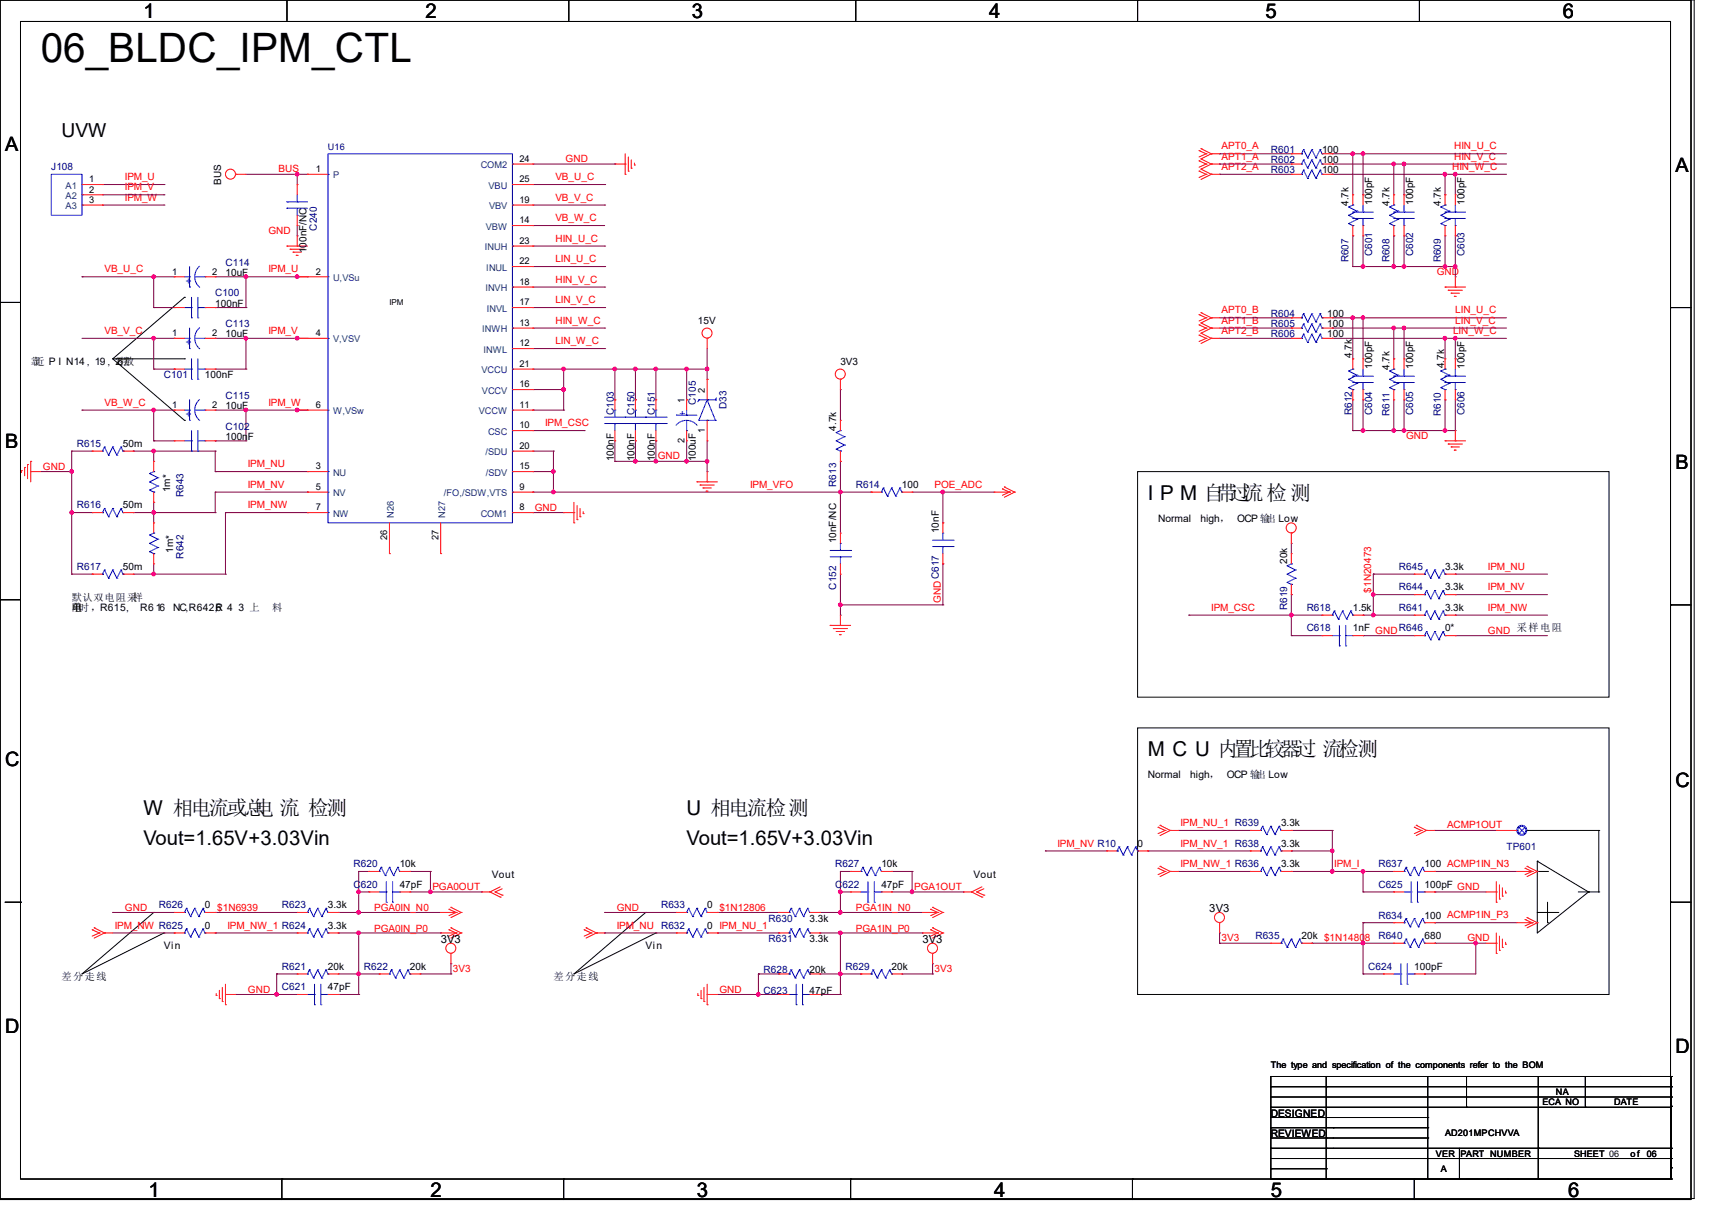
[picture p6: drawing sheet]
<svg xmlns="http://www.w3.org/2000/svg" width="297mm" height="210mm" viewBox="0 0 297 210" stroke-linecap="round" stroke-linejoin="round" font-family="sans-serif">
<defs><g id="words">
<text font-size="7" x="7.1" y="10.8">06_BLDC_IPM_CTL</text>
<g font-size="3.6">
<text x="199.1" y="86.7">I P M 自带过流检测</text>
<text x="199.1" y="131.2">M C U 内置比较器过 流检测</text>
<text x="24.9" y="141.3">W 相电流或总</text>
<text x="44.1" y="141.3">电 流 检测</text>
<text x="119.1" y="141.3">U 相电流检测</text>
</g>
<g font-size="3.5">
<text x="24.9" y="3.1">1</text>
<text x="73.8" y="3.1">2</text>
<text x="120" y="3.1">3</text>
<text x="171.6" y="3.1">4</text>
<text x="219.6" y="3.1">5</text>
<text x="271.2" y="3.1">6</text>
<text x="24.9" y="146.6">Vout=1.65V+3.03Vin</text>
<text x="119.1" y="146.6">Vout=1.65V+3.03Vin</text>
<text x="25.8" y="207.6">1</text>
<text x="74.7" y="207.6">2</text>
<text x="120.9" y="207.6">3</text>
<text x="172.5" y="207.6">4</text>
<text x="220.5" y="207.6">5</text>
<text x="272" y="207.6">6</text>
</g>
<g font-size="3.4">
<text x=".9" y="26.2">A</text>
<text x="290.7" y="29.8">A</text>
<text x=".9" y="77.8">B</text>
<text x="290.7" y="81.3">B</text>
<text x=".9" y="132.9">C</text>
<text x="290.7" y="136.4">C</text>
<text x=".9" y="179.1">D</text>
<text x="290.7" y="182.7">D</text>
</g>
<text font-size="3.3" x="10.7" y="23.8">UVW</text>
<g font-size="1.9">
<text x="209.8" y="158.2">3V3</text>
<text x="76.5" y="163.6">3V3</text>
<text x="160" y="163.6">3V3</text>
</g>
<g font-size="1.8" fill="#00f">
<text x="33.3" y="49.2" transform="rotate(-90 33.3 49.2)">+</text>
<text x="33.3" y="59.9" transform="rotate(-90 33.3 59.9)">+</text>
<text x="33.3" y="72.3" transform="rotate(-90 33.3 72.3)">+</text>
<text x="117.9" y="72.4">+</text>
</g>
<g font-size="1.8">
<text x="5.3" y="63.3">靠</text>
<text x="6" y="63.3">近 P I N14 , 19 , 26摆</text>
<text x="21.6" y="63.3">放</text>
<text x="200.9" y="90.5">Normal</text>
<text x="208.3" y="90.5">high， OCP 输出 Low</text>
<text x="12.4" y="104.2">默认双电阻采</text>
<text x="12.4" y="106">单</text>
<text x="12.4" y="106">电</text>
<text x="12.4" y="106">阻时，R615,</text>
<text x="23" y="104.2">样</text>
<text x="24.3" y="106">R6 16</text>
<text x="30.1" y="106">NC,R642,R</text>
<text x="37.5" y="106">6 4 3 上</text>
<text x="47.2" y="106">料</text>
<text x="199.1" y="135">Normal</text>
<text x="206.5" y="135">high， OCP 输出 Low</text>
<text x="85.3" y="152.2">Vout</text>
<text x="168.9" y="152.2">Vout</text>
<text x="28.4" y="164.6">Vin</text>
<text x="112" y="164.6">Vin</text>
<text x="10.7" y="170">差分走线</text>
<text x="96" y="170">差分走线</text>
<text x="220.5" y="193.6">DESIGNED</text>
<text x="220.5" y="197.2">REVIEWED</text>
</g>
<g font-size="1.7" fill="#000080">
<text x="8.9" y="29.5">J108</text>
<text x="220.5" y="28.3">R602</text>
<text x="220.5" y="26.5">R601</text>
<text x="220.5" y="30.1">R603</text>
<text x="54.9" y="40" transform="rotate(-90 54.9 40)">C240</text>
<text x="39.1" y="46.1">C114</text>
<text x="234" y="45.5" transform="rotate(-90 234 45.5)">R607</text>
<text x="238.1" y="44.5" transform="rotate(-90 238.1 44.5)">C601</text>
<text x="241.1" y="45.5" transform="rotate(-90 241.1 45.5)">R608</text>
<text x="245.2" y="44.5" transform="rotate(-90 245.2 44.5)">C602</text>
<text x="250" y="45.5" transform="rotate(-90 250 45.5)">R609</text>
<text x="254.1" y="44.5" transform="rotate(-90 254.1 44.5)">C603</text>
<text x="37.3" y="51.4">C100</text>
<text x="39.1" y="56.7">C113</text>
<text x="220.5" y="54.9">R604</text>
<text x="220.5" y="58.5">R606</text>
<text x="220.5" y="56.7">R605</text>
<text x="28.4" y="65.6">C101</text>
<text x="39.1" y="69.2">C115</text>
<text x="120.7" y="70.2" transform="rotate(-90 120.7 70.2)">C105</text>
<text x="126.1" y="71" transform="rotate(-90 126.1 71)">D33</text>
<text x="13.3" y="77.5">R615</text>
<text x="39.1" y="74.5">C102</text>
<text x="106.5" y="72" transform="rotate(-90 106.5 72)">C103</text>
<text x="110.1" y="72" transform="rotate(-90 110.1 72)">C150</text>
<text x="113.6" y="72" transform="rotate(-90 113.6 72)">C151</text>
<text x="234.5" y="72" transform="rotate(-90 234.5 72)">R612</text>
<text x="238.1" y="72" transform="rotate(-90 238.1 72)">C604</text>
<text x="241.1" y="72.2" transform="rotate(-90 241.1 72.2)">R611</text>
<text x="245.2" y="72" transform="rotate(-90 245.2 72)">C605</text>
<text x="250" y="72.2" transform="rotate(-90 250 72.2)">R610</text>
<text x="254.1" y="72" transform="rotate(-90 254.1 72)">C606</text>
<text x="13.3" y="88.2">R616</text>
<text x="31.8" y="86.2" transform="rotate(-90 31.8 86.2)">R643</text>
<text x="145.1" y="84.5" transform="rotate(-90 145.1 84.5)">R613</text>
<text x="148.5" y="84.6">R614</text>
<text x="13.3" y="98.8">R617</text>
<text x="31.8" y="96.9" transform="rotate(-90 31.8 96.9)">R642</text>
<text x="242.7" y="98.8">R645</text>
<text x="145.1" y="102.2" transform="rotate(-90 145.1 102.2)">C152</text>
<text x="223.3" y="105.8" transform="rotate(-90 223.3 105.8)">R619</text>
<text x="226.7" y="106">R618</text>
<text x="242.7" y="102.4">R644</text>
<text x="242.7" y="106">R641</text>
<text x="226.7" y="109.5">C618</text>
<text x="261.4" y="147.4">TP601</text>
<text x="61.3" y="150.4">R620</text>
<text x="61.3" y="154">C620</text>
<text x="144.9" y="150.4">R627</text>
<text x="144.9" y="154">C622</text>
<text x="239.1" y="150.4">R637</text>
<text x="239.1" y="154">C625</text>
<text x="27.6" y="157.5">R626</text>
<text x="48.9" y="157.5">R623</text>
<text x="114.7" y="157.5">R633</text>
<text x="133.3" y="159.9">R630</text>
<text x="239.1" y="159.3">R634</text>
<text x="133.3" y="163.4">R631</text>
<text x="217.8" y="162.9">R635</text>
<text x="239.1" y="162.9">R640</text>
<text x="48.9" y="171.7">C621</text>
<text x="48.9" y="168.2">R621</text>
<text x="63.1" y="168.2">R622</text>
<text x="132.5" y="172.3">C623</text>
<text x="132.5" y="168.7">R628</text>
<text x="146.7" y="168.2">R629</text>
<text x="237.4" y="168.2">C624</text>
</g>
<g font-size="1.7" fill="#f00">
<text x="48.3" y="29.9">BUS</text>
<text x="98.1" y="28.1">GND</text>
<text x="211.9" y="25.9">APT0_A</text>
<text x="211.9" y="29.5">APT2_A</text>
<text x="211.9" y="27.7">APT1_A</text>
<text x="251.9" y="29.5">HIN_W_C</text>
<text x="252.3" y="27.7">HIN_V_C</text>
<text x="252.3" y="25.9">HIN_U_C</text>
<text x="21.7" y="34.8">IPM_W</text>
<text x="21.7" y="31.2">IPM_U</text>
<text x="21.7" y="33">IPM_V</text>
<text x="96.4" y="34.8">VB_V_C</text>
<text x="96.4" y="31.2">VB_U_C</text>
<text x="46.6" y="40.6">GND</text>
<text x="96.4" y="38.4">VB_W_C</text>
<text x="96.4" y="41.9">HIN_U_C</text>
<text x="18.1" y="47.2">VB_U_C</text>
<text x="46.6" y="47.2">IPM_U</text>
<text x="96.4" y="45.5">LIN_U_C</text>
<text x="249.3" y="47.7">GND</text>
<text x="96.4" y="49">HIN_V_C</text>
<text x="96.4" y="52.6">LIN_V_C</text>
<text x="18.1" y="57.9">VB_V_C</text>
<text x="46.6" y="57.9">IPM_V</text>
<text x="96.4" y="56.1">HIN_W_C</text>
<text x="96.4" y="59.7">LIN_W_C</text>
<text x="211.9" y="57.9">APT2_B</text>
<text x="211.9" y="56.1">APT1_B</text>
<text x="211.9" y="54.4">APT0_B</text>
<text x="252.1" y="57.9">LIN_W_C</text>
<text x="252.5" y="54.4">LIN_U_C</text>
<text x="252.5" y="56.1">LIN_V_C</text>
<text x="18.1" y="70.4">VB_W_C</text>
<text x="46.6" y="70.4">IPM_W</text>
<text x="94.6" y="73.9">IPM_CSC</text>
<text x="243.9" y="76.1">GND</text>
<text x="7.5" y="81.4">GND</text>
<text x="43" y="81">IPM_NU</text>
<text x="114.1" y="79.7">GND</text>
<text x="43" y="84.6">IPM_NV</text>
<text x="43" y="88.1">IPM_NW</text>
<text x="92.8" y="88.6">GND</text>
<text x="130.1" y="84.6">IPM_VFO</text>
<text x="162.1" y="84.6">POE_ADC</text>
<text x="258.1" y="98.8">IPM_NU</text>
<text x="163.2" y="104.6" transform="rotate(-90 163.2 104.6)">GNDC617</text>
<text x="210.1" y="105.9">IPM_CSC</text>
<text x="237.9" y="102.8" transform="rotate(-90 237.9 102.8)">$1N20473</text>
<text x="258.1" y="102.4">IPM_NV</text>
<text x="258.1" y="105.9">IPM_NW</text>
<text x="258.1" y="109.9">GND 采样电阻</text>
<text x="204.8" y="143.3">IPM_NU_1 R639</text>
<text x="251" y="143.7">ACMP1OUT</text>
<text x="183.5" y="146.8">IPM_NV R10</text>
<text x="204.8" y="146.8">IPM_NV_1 R638</text>
<text x="75" y="154.3">PGA0OUT</text>
<text x="158.6" y="154.3">PGA1OUT</text>
<text x="204.8" y="150.4">IPM_NW_1 R636</text>
<text x="231.5" y="150.4">IPM_I</text>
<text x="19.9" y="161">IPM_NW R625</text>
<text x="21.7" y="157.9">GND</text>
<text x="39.5" y="161">IPM_NW_1 R624</text>
<text x="64.9" y="161.6">PGA0IN_P0</text>
<text x="64.9" y="158">PGA0IN_N0</text>
<text x="107" y="157.9">GND</text>
<text x="107" y="161">IPM_NU R632</text>
<text x="148.5" y="161.6">PGA1IN_P0</text>
<text x="148.5" y="158">PGA1IN_N0</text>
<text x="211.9" y="163.2">3V3</text>
<text x="254.6" y="163.2">GND</text>
<text x="43" y="172.1">GND</text>
<text x="78.6" y="168.6">3V3</text>
<text x="124.8" y="172.1">GND</text>
<text x="162.1" y="168.6">3V3</text>
</g>
<g font-size="1.7">
<text x="229.4" y="28.3">100</text>
<text x="229.4" y="26.5">100</text>
<text x="38.4" y="32" transform="rotate(-90 38.4 32)">BUS</text>
<text x="229.4" y="30.1">100</text>
<text x="234" y="35.7" transform="rotate(-90 234 35.7)">4.7k</text>
<text x="238.1" y="35.6" transform="rotate(-90 238.1 35.6)">100pF</text>
<text x="241.1" y="35.7" transform="rotate(-90 241.1 35.7)">4.7k</text>
<text x="245.2" y="35.6" transform="rotate(-90 245.2 35.6)">100pF</text>
<text x="250" y="35.7" transform="rotate(-90 250 35.7)">4.7k</text>
<text x="254.1" y="35.6" transform="rotate(-90 254.1 35.6)">100pF</text>
<text x="39.1" y="47.8">10uF</text>
<text x="53.2" y="43.9" transform="rotate(-90 53.2 43.9)">100nF/NC</text>
<text x="37.3" y="53.2">100nF</text>
<text x="39.1" y="58.5">10uF</text>
<text x="121.1" y="56.2">15V</text>
<text x="230.3" y="54.9">100</text>
<text x="230.3" y="58.5">100</text>
<text x="230.3" y="56.7">100</text>
<text x="35.6" y="65.6">100nF</text>
<text x="145.8" y="63.3">3V3</text>
<text x="234.5" y="62.1" transform="rotate(-90 234.5 62.1)">4.7k</text>
<text x="238.1" y="64" transform="rotate(-90 238.1 64)">100pF</text>
<text x="241.1" y="64.2" transform="rotate(-90 241.1 64.2)">4.7k</text>
<text x="245.2" y="64" transform="rotate(-90 245.2 64)">100pF</text>
<text x="250.5" y="63.8" transform="rotate(-90 250.5 63.8)">4.7k</text>
<text x="254.1" y="64" transform="rotate(-90 254.1 64)">100pF</text>
<text x="39.1" y="71">10uF</text>
<text x="21.3" y="77.5">50m</text>
<text x="39.1" y="76.3">100nF</text>
<text x="145.1" y="74.7" transform="rotate(-90 145.1 74.7)">4.7k</text>
<text x="106.5" y="80" transform="rotate(-90 106.5 80)">100nF</text>
<text x="110.1" y="80" transform="rotate(-90 110.1 80)">100nF</text>
<text x="113.6" y="80" transform="rotate(-90 113.6 80)">100nF</text>
<text x="120.7" y="80" transform="rotate(-90 120.7 80)">100uF</text>
<text x="21.3" y="88.2">50m</text>
<text x="29.5" y="85.3" transform="rotate(-90 29.5 85.3)">1m*</text>
<text x="156.5" y="84.6">100</text>
<text x="30.1" y="95.8" transform="rotate(-90 30.1 95.8)">1m*</text>
<text x="145.1" y="94.2" transform="rotate(-90 145.1 94.2)">10nF/NC</text>
<text x="162.9" y="92.5" transform="rotate(-90 162.9 92.5)">10nF</text>
<text x="21.3" y="98.8">50m</text>
<text x="223.3" y="97.8" transform="rotate(-90 223.3 97.8)">20k</text>
<text x="250.7" y="98.8">3.3k</text>
<text x="234.7" y="106">1.5k</text>
<text x="250.7" y="102.4">3.3k</text>
<text x="250.7" y="106">3.3k</text>
<text x="234.7" y="109.5">1nF GNDR646</text>
<text x="250.7" y="109.5">0*</text>
<text x="222.2" y="143.3">3.3k</text>
<text x="197.4" y="146.9">0</text>
<text x="222.2" y="146.9">3.3k</text>
<text x="69.3" y="150.4">10k</text>
<text x="69.3" y="154">47pF</text>
<text x="152.9" y="150.4">10k</text>
<text x="152.9" y="154">47pF</text>
<text x="222.2" y="150.4">3.3k</text>
<text x="247.1" y="150.4">100 ACMP1IN_N3</text>
<text x="247.1" y="154">100pF GND</text>
<text x="35.6" y="157.5">0 $1N6939</text>
<text x="35.6" y="161.1">0</text>
<text x="56.9" y="157.5">3.3k</text>
<text x="56.9" y="161.1">3.3k</text>
<text x="122.7" y="157.5">0 $1N12806</text>
<text x="122.7" y="161.1">0 IPM_NU_1</text>
<text x="140.5" y="159.9">3.3k</text>
<text x="247.1" y="159.3">100 ACMP1IN_P3</text>
<text x="140.5" y="163.4">3.3k</text>
<text x="225.8" y="162.9">20k $1N14808</text>
<text x="247.1" y="162.9">680</text>
<text x="56.9" y="171.7">47pF</text>
<text x="56.9" y="168.2">20k</text>
<text x="71.1" y="168.2">20k</text>
<text x="140.5" y="172.3">47pF</text>
<text x="140.5" y="168.7">20k</text>
<text x="154.7" y="168.2">20k</text>
<text x="245.4" y="168.2">100pF</text>
</g>
<g font-size="1.6">
<text x="54.8" y="29.8">1</text>
<text x="90.1" y="28.1">24</text>
<text x="15.5" y="31.6">1</text>
<text x="15.5" y="33.4">2</text>
<text x="15.5" y="35.2">3</text>
<text x="90.1" y="35.2">19</text>
<text x="90.1" y="31.6">25</text>
<text x="90.1" y="38.7">14</text>
<text x="29.9" y="47.6">1</text>
<text x="36.8" y="47.6">2</text>
<text x="54.8" y="47.6">2</text>
<text x="90.1" y="45.8">22</text>
<text x="90.1" y="42.3">23</text>
<text x="90.1" y="53">17</text>
<text x="90.1" y="49.4">18</text>
<text x="29.9" y="58.3">1</text>
<text x="36.8" y="58.3">2</text>
<text x="54.8" y="58.3">4</text>
<text x="90.1" y="56.5">13</text>
<text x="90.1" y="60.1">12</text>
<text x="90.1" y="63.6">21</text>
<text x="29.9" y="70.7">1</text>
<text x="36.8" y="70.7">2</text>
<text x="54.8" y="70.7">6</text>
<text x="90.1" y="70.7">11</text>
<text x="90.1" y="67.2">16</text>
<text x="118.7" y="69.9" transform="rotate(-90 118.7 69.9)">1</text>
<text x="122.3" y="68.1" transform="rotate(-90 122.3 68.1)">2</text>
<text x="90.1" y="74.3">10</text>
<text x="90.1" y="77.9">20</text>
<text x="118.7" y="76.8" transform="rotate(-90 118.7 76.8)">2</text>
<text x="122.3" y="75" transform="rotate(-90 122.3 75)">1</text>
<text x="54.8" y="81.4">3</text>
<text x="90.1" y="81.4">15</text>
<text x="54.8" y="85">5</text>
<text x="54.8" y="88.5">7</text>
<text x="90.1" y="88.5">8</text>
<text x="90.1" y="85">9</text>
<text x="67.2" y="93.7" transform="rotate(-90 67.2 93.7)">26</text>
<text x="76.1" y="93.7" transform="rotate(-90 76.1 93.7)">27</text>
<text x="220.5" y="185.3">The type and specification of the components refer to the BOM</text>
<text x="267.6" y="191.7">ECA NO</text>
<text x="269.9" y="189.9">NA</text>
<text x="280" y="191.7">DATE</text>
<text x="250.7" y="197">AD201MPCHVVA</text>
<text x="249.1" y="200.6">VER</text>
<text x="250" y="203.2">A</text>
<text x="253.4" y="200.6">PART_NUMBER</text>
<text x="273.1" y="200.6">SHEET 06</text>
<text x="273.1" y="200.6">SHEET</text>
<text x="282.9" y="200.6">o f</text>
<text x="285.7" y="200.6">06</text>
</g>
<text font-size="1.6" fill="#000080" x="56.9" y="26">U16</text>
<g font-size="1.6" fill="#004080">
<text x="83.4" y="29.2">COM2</text>
<text x="11.4" y="32.7">A1</text>
<text x="11.4" y="34.5">A2</text>
<text x="57.8" y="30.9">P</text>
<text x="84.8" y="32.7">VBU</text>
<text x="11.4" y="36.3">A3</text>
<text x="84.3" y="39.8">VBW</text>
<text x="84.8" y="36.3">VBV</text>
<text x="84.1" y="43.4">INUH</text>
<text x="84.4" y="46.9">INUL</text>
<text x="57.8" y="48.7">U,VSu</text>
<text x="84.2" y="50.5">INVH</text>
<text x="57.8" y="59.4">V,VSV</text>
<text x="83.7" y="57.6">INWH</text>
<text x="84.5" y="54.1">INVL</text>
<text x="83.5" y="64.7">VCCU</text>
<text x="83.9" y="61.2">INWL</text>
<text x="57.8" y="71.8">W,VSw</text>
<text x="83.1" y="71.8">VCCW</text>
<text x="83.6" y="68.3">VCCV</text>
<text x="84.7" y="75.4">CSC</text>
<text x="57.8" y="82.5">NU</text>
<text x="84.2" y="79">/SDU</text>
<text x="84.3" y="82.5">/SDV</text>
<text x="57.8" y="86.1">NV</text>
<text x="57.8" y="89.6">NW</text>
<text x="68.3" y="89.8" transform="rotate(-90 68.3 89.8)">N26</text>
<text x="77" y="86.1">/FO,/SDW,VTS</text>
<text x="77.2" y="89.8" transform="rotate(-90 77.2 89.8)">N27</text>
<text x="83.4" y="89.6">COM1</text>
</g>
<text font-size="1.4" x="67.6" y="52.9">IPM</text>
</g></defs>
<g fill="none" stroke="#000" stroke-width=".17">
<path d="M0 0h293.4v208h-293.4zM0 0h293.9v207.9h-293.9zM3.6 3.7h286.2v200.8h-286.2zM49.8 0h.1M49.8 0v3.6M98.7 0h.1M98.7 0v3.6M148.5 0h.1M148.5 0v3.6M197.4 0h.1M197.4 0v3.6M246.3 0h.1"/>
<path d="M246.3 0v3.6M0 52.5h.1M0 52.5h3.6M32 51.6h.1M32 51.6l-12.4 10.6M289.8 53.3h.1M289.8 53.3h3.6M19.6 62.2h12.4M19.6 62.2l12.4 10.7M32 62.2h.1M32 72.9h.1M197.4 81.8h81.7v39.1h-81.7z"/>
<path d="M0 104h.1M0 104h3.6M289.8 104.9h.1M289.8 104.9h3.6M197.4 126.2h81.7v46.3h-81.7zM.9 156.5h2.7M3.6 156.5h.1M26.7 158.2h.1M26.7 158.2l-12.5 10.7 14.2-7.1M112 158.2h.1M112 158.2l-12.4 10.7 14.2-7.1M264.9 144h.1"/>
<path d="M264.9 144h12.5M266.7 149.4h.1M266.7 158.2h.1M266.7 149.4v12.4l8.9-7.1M266.7 149.4l8.9 5.3M266.7 151.1h1.8M266.7 158.2h3.6M268.5 151.1h.1M268.5 156.5v3.5M270.3 158.2h.1M273.8 154.7h3.6M275.6 154.7h.1"/>
<path d="M277.4 154.7h.1M277.4 144h.1M277.4 144v10.7M289.8 156.5h.1M289.8 156.5h3.6M28.4 161.8h.1M113.8 161.8h.1M268.5 160h.1M220.5 188.5h69.5v3.5h-69.5zM220.5 193.8h.1M220.5 195.6h.1M220.5 197.4h.1"/>
<path d="M220.5 199.1h.1M220.5 186.7h.1M220.5 190.2h69.5M220.5 186.7v1.8M220.5 192v12.5M220.5 195.6h27.2M220.5 197.4h27.2M220.5 199.1h69.5M220.5 193.8h27.2M220.6 186.7h69.4M230.1 188.5h.1M230.1 197.4h.1"/>
<path d="M230.1 199.1h.1M230.1 186.7h.1M230.1 186.7v17.8M231.3 195.6h.1M247.7 195.6h.1M247.7 197.4h.1M247.7 193.8h.1M247.7 186.7v17.8M253.2 199.1v5.4M254.4 192h.1M254.4 186.7v5.3M266.9 199.1h.1"/>
<path d="M266.9 186.7v17.8M275 192h.1M275 186.7v5.3M284.6 186.7h.1M290 190.2h.1M290 188.5h.1M290 191.9h.1M290 199.1h.1M290 186.7h.1M290 186.7v1.8M290 191.9v12.6M48.9 204.5h.1"/>
<path d="M48.9 204.5v3.5M97.8 204.5h.1M97.8 204.5v3.5M147.6 204.5h.1M147.6 204.5v3.5M196.5 204.5h.1M196.5 204.5v3.5M220.5 200.9h.1M220.5 202.7h.1M220.5 204.5h.1M220.5 200.9h69.5M220.5 202.7h9.6"/>
<path d="M220.6 204.5h69.4M230.1 200.9h.1M230.1 202.7h.1M230.1 204.5h.1M245.4 204.5h.1M245.4 204.5v3.5M247.7 204.5h.1M253.2 204.5h.1M254.4 204.5h.1M256.2 204.5h.1M261.5 204.5h.1M266.9 204.5h.1"/>
<path d="M290 200.9h.1M290 204.5h.1M290 202.5h.1"/>
</g>
<g fill="none" stroke="#800040" stroke-width=".17">
<path d="M17.8 35.6h10.6M17.8 32h10.6M17.8 33.8h10.6M28.4 35.6h.1M28.4 32h.1M28.4 33.8h.1M42.7 30.2h10.6M51.6 30.2h.1M51.6 30.2v1.8M51.6 39.1v1.8M53.3 30.2h.1M92.5 39.1h.1"/>
<path d="M92.5 28.4h14.2M92.5 39.1h12.4M92.5 35.6h12.4M92.5 32h12.4M104.9 35.6h.1M104.9 32h.1M106.7 28.4h.1M211.6 26.7h.1M211.6 30.2h.1M211.6 28.4h.1M211.6 28.4h12.4M211.6 30.2h12.4"/>
<path d="M211.6 26.7h12.4M231.1 28.4h.1M231.1 30.2h.1M231.1 28.4h30.3M231.1 30.2h30.3M231.1 26.7h30.3M234.7 26.7h.1M234.7 26.7v7.1M236.5 26.7h.1M236.5 33.8h.1M236.5 26.7v7.1M241.8 28.4h.1"/>
<path d="M241.8 28.4v5.4M243.6 28.4h.1M243.6 33.8h.1M243.6 28.4v5.4M250.7 30.2h.1M250.7 33.8h.1M250.7 30.2v3.6M252.5 30.2h.1M252.5 30.2v3.6M14.2 48h.1M14.2 58.7h16M14.2 48h16"/>
<path d="M26.7 58.7h.1M26.7 53.3h.1M26.7 48h.1M26.7 48v5.3M26.7 58.7v5.3M26.7 53.3h3.5M30.2 58.7h.1M37.3 53.3h.1M37.3 58.7h.1M37.3 58.7h16M37.3 53.3h5.4M37.3 48h16"/>
<path d="M42.7 48h.1M42.7 53.3h.1M42.7 58.7h.1M42.7 48v5.3M42.7 58.7v5.3M51.6 48h.1M51.6 58.7h.1M51.6 40.9h.1M53.3 48h.1M53.3 58.7h.1M92.5 49.8h12.4M92.5 56.9h12.4"/>
<path d="M92.5 53.3h12.4M92.5 42.7h12.4M92.5 46.2h12.4M104.9 49.8h.1M104.9 56.9h.1M104.9 42.7h.1M104.9 46.2h.1M104.9 53.3h.1M211.6 56.9h12.4M211.6 58.7h12.4M211.6 55.1h12.4M224 58.7h.1"/>
<path d="M224 56.9h.1M224 55.1h.1M231.1 58.7h.1M231.1 56.9h.1M231.1 56.9h30.3M231.1 58.7h30.3M231.1 55.1h30.3M234.7 55.1h.1M234.7 46.2h.1M234.7 40.9h.1M234.7 40.9v5.3M234.7 55.1v7.1"/>
<path d="M234.7 46.2h17.8M236.5 55.1h.1M236.5 46.2h.1M236.5 40.9v5.3M236.5 55.1v7.1M241.8 56.9h.1M241.8 46.2h.1M241.8 40.9h.1M241.8 40.9v5.3M241.8 56.9v5.3M243.6 56.9h.1M243.6 46.2h.1"/>
<path d="M243.6 40.9h.1M243.6 40.9v5.3M243.6 56.9v5.3M250.7 58.7h.1M250.7 46.2h.1M250.7 40.9v5.3M250.7 58.7v3.5M252.5 58.7h.1M252.5 46.2h.1M252.5 40.9h.1M252.5 48h.1M252.5 40.9v7.1"/>
<path d="M252.5 58.7v3.5M12.4 78.2h.1M12.4 78.2h3.6M12.4 78.2v21.4M14.2 71.1h.1M14.2 71.1h16M23.1 78.2h.1M23.1 78.2h14.2M26.7 76.5h.1M26.7 71.1h.1M26.7 64h.1M26.7 78.2h.1"/>
<path d="M26.7 76.5h3.5M26.7 71.1v5.4M26.7 78.2v1.8M26.7 64h3.5M30.2 64h.1M37.3 76.5h.1M37.3 78.2h.1M37.3 76.5h5.4M37.3 71.1h16M37.3 64h5.4M37.3 78.2v3.6M42.7 71.1h.1"/>
<path d="M42.7 76.5h.1M42.7 64h.1M42.7 71.1v5.4M51.6 71.1h.1M53.3 71.1h.1M92.5 71.1h.1M92.5 71.1h5.3M92.5 64h30.2M92.5 74.7h8.8M92.5 60.5h12.4M92.5 67.6h5.3M92.5 78.2h3.5"/>
<path d="M96 78.2h.1M96 78.2v7.1M97.8 64h.1M97.8 67.6h.1M97.8 71.1h.1M97.8 64v7.1M101.3 74.7h.1M104.9 60.5h.1M106.7 64h.1M106.7 69.3h.1M106.7 64v5.3M106.7 76.5v3.5"/>
<path d="M110.2 64h.1M110.2 69.3h.1M110.2 76.5h.1M110.2 64v5.3M110.2 76.5v3.5M113.8 64h.1M113.8 76.5h.1M113.8 64v5.3M113.8 76.5v3.5M119.1 64h.1M119.1 69.3h.1M119.1 64v5.3"/>
<path d="M119.1 76.5v3.5M122.7 64h.1M122.7 65.8h.1M122.7 60.5v5.3M122.7 76.5v5.3M145.8 67.6h.1M145.8 67.6v5.3M234.7 62.2h.1M234.7 74.7h.1M234.7 74.7h17.8M234.7 69.3v5.4M236.5 74.7h.1"/>
<path d="M236.5 69.3h.1M236.5 69.3v5.4M241.8 62.2h.1M241.8 74.7h.1M241.8 69.3v5.4M243.6 74.7h.1M243.6 69.3v5.4M250.7 74.7h.1M250.7 69.3h.1M250.7 69.3v5.4M252.5 62.2h.1M252.5 74.7h.1"/>
<path d="M252.5 69.3v5.4M7.1 81.8h5.3M12.4 88.9h.1M12.4 99.6h.1M12.4 81.8h.1M12.4 88.9h3.6M12.4 99.6h3.6M16 99.6h.1M23.1 88.9h14.2M23.1 99.6h16M26.7 88.9h.1M26.7 87.1h.1"/>
<path d="M26.7 99.6h.1M26.7 87.1v3.6M26.7 97.8v1.8M37.3 88.9h.1M37.3 85.3h.1M37.3 81.8h.1M37.3 85.3h16M37.3 81.8h16M37.3 85.3v3.6M39.1 99.6h.1M39.1 88.9h.1M39.1 88.9h14.2"/>
<path d="M39.1 88.9v10.7M53.3 85.3h.1M53.3 88.9h.1M92.5 81.8h.1M92.5 85.3h.1M92.5 85.3h58.6M92.5 81.8h3.5M92.5 88.9h5.3M96 81.8h.1M96 85.3h.1M97.8 88.9h.1M106.7 80h.1"/>
<path d="M106.7 80h16M110.2 80h.1M113.8 80h.1M119.1 80h.1M122.7 80h.1M122.7 81.8h.1M145.8 85.3h.1M145.8 80h.1M145.8 80v12.5M145.8 99.6v7.1M151.1 85.3h.1M158.2 85.3h14.3"/>
<path d="M163.6 85.3h.1M163.6 90.7h.1M163.6 97.8h.1M163.6 85.3v5.4M163.6 97.8v7.1M172.5 85.3h.1M224 94.2h.1M224 94.2v1.8M238.3 99.6h.1M238.3 99.6h7.1M238.3 99.6v7.1M252.5 99.6h.1"/>
<path d="M252.5 99.6h16M145.8 104.9h.1M145.8 106.7h.1M145.8 104.9h17.8M163.6 104.9h.1M206.2 106.7h.1M206.2 106.7h23.2M224 106.7h.1M224 110.2h.1M224 103.1h.1M224 110.2h5.4M224 103.1v7.1"/>
<path d="M236.5 110.2h.1M236.5 106.7h.1M236.5 106.7h8.9M236.5 110.2h8.9M238.3 103.1h.1M238.3 106.7h.1M238.3 103.1h7.1M252.5 103.1h.1M252.5 110.2h.1M252.5 106.7h.1M252.5 106.7h16M252.5 110.2h16"/>
<path d="M252.5 103.1h16M19.6 158.2h.1M19.6 158.2h10.6M37.3 158.2h.1M37.3 158.2h14.3M58.7 158.2h.1M58.7 158.2h17.8M62.2 154.7h.1M62.2 151.1h.1M62.2 158.2h.1M62.2 154.7h1.8M62.2 151.1h1.8"/>
<path d="M62.2 151.1v7.1M64 151.1h.1M71.1 151.1h.1M71.1 154.7h12.5M71.1 151.1h3.6M74.7 154.7h.1M74.7 151.1h.1M74.7 151.1v3.6M83.6 154.7h.1M104.9 158.2h.1M104.9 158.2h12.4M124.5 158.2h.1"/>
<path d="M124.5 158.2h10.6M142.2 158.2h.1M142.2 158.2h17.8M145.8 151.1h.1M145.8 154.7h.1M145.8 158.2h.1M145.8 151.1v7.1M145.8 154.7h1.8M145.8 151.1h1.8M154.7 151.1h.1M154.7 154.7h12.4M154.7 151.1h3.5"/>
<path d="M158.2 154.7h.1M158.2 151.1h.1M158.2 151.1v3.6M167.1 154.7h.1M181.4 147.6h.1M181.4 147.6h10.6M199.1 147.6h.1M199.1 147.6h17.8M204.5 151.1h.1M204.5 144h.1M204.5 151.1h12.4M204.5 144h12.4"/>
<path d="M224 144h.1M224 151.1h.1M224 147.6h.1M224 151.1h17.8M224 144h7.1M224 147.6h7.1M231.1 151.1h.1M231.1 147.6h.1M231.1 144h.1M231.1 144v7.1M236.5 154.7h.1M236.5 151.1h.1"/>
<path d="M236.5 154.7h5.3M236.5 151.1v3.6M248.9 151.1h.1M248.9 144h.1M248.9 154.7h.1M248.9 154.7h8.9M248.9 151.1h14.2M248.9 144h10.7M19.6 161.8h10.6M30.2 161.8h.1M37.3 161.8h.1M37.3 161.8h14.3"/>
<path d="M40.9 172.5h.1M40.9 172.5h10.7M48 168.9h.1M48 172.5h.1M48 168.9h3.6M48 168.9v3.6M58.7 161.8h.1M58.7 168.9h7.1M58.7 172.5h3.5M58.7 161.8h17.8M62.2 168.9h.1M62.2 172.5h.1"/>
<path d="M62.2 161.8h.1M62.2 161.8v10.7M65.8 168.9h.1M72.9 168.9h5.3M76.5 161.8h.1M78.2 168.9h.1M78.2 167.1h.1M78.2 167.1v1.8M104.9 161.8h.1M104.9 161.8h12.4M124.5 172.5h.1M124.5 161.8h.1"/>
<path d="M124.5 172.5h10.6M124.5 161.8h10.6M131.6 168.9h.1M131.6 172.5h.1M131.6 168.9h3.5M131.6 168.9v3.6M142.2 161.8h.1M142.2 168.9h7.2M142.2 172.5h3.6M142.2 161.8h17.8M145.8 168.9h.1M145.8 172.5h.1"/>
<path d="M145.8 161.8h.1M145.8 161.8v10.7M149.4 168.9h.1M156.5 168.9h5.3M160 161.8h.1M161.8 168.9h.1M161.8 167.1h.1M161.8 167.1v1.8M211.6 161.8h.1M211.6 163.6h.1M211.6 161.8v1.8M211.6 163.6h8.9"/>
<path d="M227.6 163.6h.1M227.6 163.6h14.2M236.5 163.6h.1M236.5 160h.1M236.5 168.9h.1M236.5 168.9h3.5M236.5 160v8.9M236.5 160h5.3M247.1 168.9h.1M248.9 160h.1M248.9 163.6h.1M248.9 163.6h8.9"/>
<path d="M248.9 160h14.2M256 163.6h.1M256 163.6v5.3h-8.9"/>
</g>
<g fill="#f0f" stroke="#f0f" stroke-width=".17">
<circle cx="145.8" cy="168.9" r=".32"/>
<circle cx="145.8" cy="161.8" r=".32"/>
<circle cx="158.2" cy="154.7" r=".32"/>
<circle cx="243.6" cy="28.4" r=".32"/>
<circle cx="241.8" cy="28.4" r=".32"/>
<circle cx="252.5" cy="30.2" r=".32"/>
<circle cx="250.7" cy="30.2" r=".32"/>
<circle cx="145.8" cy="158.2" r=".32"/>
<circle cx="145.8" cy="154.7" r=".32"/>
<circle cx="26.6" cy="71.1" r=".32"/>
<circle cx="26.6" cy="58.7" r=".32"/>
<circle cx="224" cy="106.7" r=".32"/>
<circle cx="26.6" cy="48" r=".32"/>
<circle cx="234.7" cy="26.6" r=".32"/>
<circle cx="236.5" cy="26.6" r=".32"/>
<circle cx="236.5" cy="163.6" r=".32"/>
<circle cx="163.6" cy="85.3" r=".32"/>
<circle cx="51.5" cy="30.2" r=".32"/>
<circle cx="234.7" cy="55.1" r=".32"/>
<circle cx="236.5" cy="55.1" r=".32"/>
<circle cx="62.2" cy="168.9" r=".32"/>
<circle cx="62.2" cy="161.8" r=".32"/>
<circle cx="62.2" cy="158.2" r=".32"/>
<circle cx="62.2" cy="154.7" r=".32"/>
<circle cx="74.7" cy="154.7" r=".32"/>
<circle cx="252.5" cy="58.7" r=".32"/>
<circle cx="250.7" cy="58.7" r=".32"/>
<circle cx="243.6" cy="56.9" r=".32"/>
<circle cx="241.8" cy="56.9" r=".32"/>
<circle cx="97.8" cy="64" r=".32"/>
<circle cx="97.8" cy="67.5" r=".32"/>
<circle cx="106.7" cy="64" r=".32"/>
<circle cx="110.2" cy="64" r=".32"/>
<circle cx="113.8" cy="64" r=".32"/>
<circle cx="119.1" cy="64" r=".32"/>
<circle cx="122.7" cy="64" r=".32"/>
<circle cx="96" cy="81.8" r=".32"/>
<circle cx="96" cy="85.3" r=".32"/>
<circle cx="145.8" cy="85.3" r=".32"/>
<circle cx="42.7" cy="71.1" r=".32"/>
<circle cx="42.7" cy="48" r=".32"/>
<circle cx="51.5" cy="48" r=".32"/>
<circle cx="42.7" cy="58.7" r=".32"/>
<circle cx="231.1" cy="151.1" r=".32"/>
<circle cx="236.5" cy="151.1" r=".32"/>
<circle cx="231.1" cy="147.6" r=".32"/>
<circle cx="26.6" cy="88.9" r=".32"/>
<circle cx="250.7" cy="46.2" r=".32"/>
<circle cx="243.6" cy="46.2" r=".32"/>
<circle cx="236.5" cy="46.2" r=".32"/>
<circle cx="241.8" cy="46.2" r=".32"/>
<circle cx="252.5" cy="46.2" r=".32"/>
<circle cx="243.6" cy="74.7" r=".32"/>
<circle cx="250.7" cy="74.7" r=".32"/>
<circle cx="241.8" cy="74.7" r=".32"/>
<circle cx="236.5" cy="74.7" r=".32"/>
<circle cx="110.2" cy="80" r=".32"/>
<circle cx="113.8" cy="80" r=".32"/>
<circle cx="119.1" cy="80" r=".32"/>
<circle cx="122.7" cy="80" r=".32"/>
<circle cx="12.4" cy="88.9" r=".32"/>
<circle cx="12.4" cy="81.8" r=".32"/>
<circle cx="131.6" cy="172.4" r=".32"/>
<circle cx="48" cy="172.4" r=".32"/>
<circle cx="145.8" cy="104.9" r=".32"/>
<circle cx="256" cy="163.6" r=".32"/>
<circle cx="238.2" cy="106.7" r=".32"/>
<circle cx="238.2" cy="103.1" r=".32"/>
<circle cx="26.6" cy="78.2" r=".32"/>
<circle cx="26.6" cy="99.5" r=".32"/>
<circle cx="51.5" cy="71.1" r=".32"/>
<circle cx="51.5" cy="58.7" r=".32"/>
</g>
<g fill="none" stroke="#f00" stroke-width=".17">
<path d="M14.2 35.6h3.6M14.2 32h3.6M14.2 33.8h3.6M17.8 32h.1M17.8 33.8h.1M17.8 35.6h.1M40.9 30.2h.1M40.9 30.2h1.8M51.6 32h.1M51.6 39.1h.1M51.6 32v1.8M51.6 37.3v1.8"/>
<path d="M53.3 30.2h.1M53.3 30.2h3.6M88.9 28.4h3.6M88.9 39.1h3.6M88.9 35.6h3.6M88.9 32h3.6M92.5 39.1h.1M92.5 35.6h.1M92.5 28.4h.1M92.5 32h.1M106.7 28.4h1.8M108.5 30.2h.1"/>
<path d="M108.5 28.4h.1M108.5 26.7v3.5M109 29.7h.1M109 27.2v2.5M109.5 29.2h.1M109.5 27.7v1.5M110.1 28.6h.1M110.1 28.3v.3M208 26.1h.1M208 29.7h.1M208 27.9h.1M208 26.1l1.3 .6"/>
<path d="M208 29.7l1.3 .5M208 27.9l1.3 .5M208.4 25.8h.1M208.4 29.3h.1M208.4 27.6h.1M208.4 25.8l1.7 .9M208.4 29.3l1.7 .9M208.4 27.6l1.7 .8M209.3 26.7h.1M209.3 30.2h.1M209.3 28.4h.1M209.3 26.7l-1.3 .5"/>
<path d="M209.3 30.2l-1.3 .6M209.3 28.4l-1.3 .6M210.1 26.7h.1M210.1 30.2h.1M210.1 28.4h.1M210.1 26.7h1.5M210.1 26.7l-1.7 .9M210.1 30.2h1.5M210.1 30.2l-1.7 .9M210.1 28.4h1.5M210.1 28.4l-1.7 .9M224 28.4h.1"/>
<path d="M224 26.7h.1M224 30.2h.1M224 26.7h1.8M224 30.2h1.8M224 28.4h1.8M229.4 26.7h1.7M229.4 30.2h1.7M229.4 28.4h1.7M231.1 28.4h.1M231.1 26.7h.1M231.1 30.2h.1M234.7 33.8h.1"/>
<path d="M234.7 33.8v1.8M234.7 39.1v1.8M236.5 33.8h.1M236.5 33.8v1.8M236.5 39.1v1.8M241.8 33.8h.1M241.8 33.8v1.8M241.8 39.1v1.8M243.6 33.8h.1M243.6 33.8v1.8M243.6 39.1v1.8M250.7 33.8h.1"/>
<path d="M250.7 33.8v1.8M250.7 39.1v1.8M252.5 33.8h.1M252.5 33.8v1.8M252.5 39.1v1.8M30.2 58.7h.1M30.2 48h.1M30.2 53.3h.1M30.2 58.7h1.8M30.2 48h1.8M30.2 53.3h1.8M35.6 58.7h1.7"/>
<path d="M35.6 48h1.7M35.6 53.3h1.7M37.3 58.7h.1M37.3 48h.1M37.3 53.3h.1M49.8 42.7h.1M49.8 42.7h3.5M50.3 43.2h.1M50.3 43.2h2.5M50.8 43.7h.1M50.8 43.7h1.5M51.4 44.3h.1"/>
<path d="M51.4 44.3h.3M51.6 42.7h.1M51.6 48h.1M51.6 58.7h.1M51.6 58.7h5.3M51.6 40.9v1.8M51.6 48h5.3M88.9 49.8h3.6M88.9 42.7h3.6M88.9 56.9h3.6M88.9 53.3h3.6M88.9 46.2h3.6"/>
<path d="M92.5 56.9h.1M92.5 53.3h.1M92.5 49.8h.1M92.5 46.2h.1M92.5 42.7h.1M122.7 58.7h.1M122.7 58.7v1.8M208 58.1h.1M208 54.6h.1M208 56.3h.1M208 58.1l1.3 .6M208 54.6l1.3 .5"/>
<path d="M208 56.3l1.3 .6M208.4 57.8h.1M208.4 54.2h.1M208.4 56h.1M208.4 57.8l1.7 .9M208.4 54.2l1.7 .9M208.4 56l1.7 .9M209.3 58.7h.1M209.3 55.1h.1M209.3 56.9h.1M209.3 58.7l-1.3 .5M209.3 55.1l-1.3 .6"/>
<path d="M209.3 56.9l-1.3 .5M210.1 58.7h.1M210.1 55.1h.1M210.1 56.9h.1M210.1 58.7h1.5M210.1 58.7l-1.7 .9M210.1 55.1h1.5M210.1 55.1l-1.7 .9M210.1 56.9h1.5M210.1 56.9l-1.7 .9M224 55.1h.1M224 58.7h.1"/>
<path d="M224 56.9h.1M224 58.7h1.8M224 55.1h1.8M224 56.9h1.8M229.4 58.7h1.7M229.4 55.1h1.7M229.4 56.9h1.7M231.1 55.1h.1M231.1 58.7h.1M231.1 56.9h.1M234.7 40.9h.1M236.5 40.9h.1"/>
<path d="M241.8 40.9h.1M243.6 40.9h.1M250.7 49.8h.1M250.7 40.9h.1M250.7 49.8h3.6M251.2 50.3h.1M251.2 50.3h2.5M251.8 50.8h.1M251.8 50.8h1.4M252.3 51.4h.1M252.3 51.4h.3M252.5 49.8h.1"/>
<path d="M252.5 40.9h.1M252.5 48v1.8M16 78.2h.1M16 78.2h1.8M21.3 78.2h1.8M23.1 78.2h.1M30.2 64h.1M30.2 76.5h.1M30.2 71.1h.1M30.2 76.5h1.8M30.2 64h1.8M30.2 71.1h1.8"/>
<path d="M35.6 76.5h1.7M35.6 64h1.7M35.6 71.1h1.7M37.3 64h.1M37.3 76.5h.1M37.3 71.1h.1M51.6 71.1h.1M51.6 71.1h5.3M88.9 64h3.6M88.9 71.1h3.6M88.9 74.7h3.6M88.9 60.5h3.6"/>
<path d="M88.9 67.6h3.6M88.9 78.2h3.6M92.5 74.7h.1M92.5 71.1h.1M92.5 60.5h.1M92.5 67.6h.1M92.5 78.2h.1M92.5 64h.1M106.7 76.5h.1M106.7 69.3h.1M106.7 69.3v1.8M106.7 74.7v1.8"/>
<path d="M110.2 76.5h.1M110.2 69.3h.1M110.2 69.3v1.8M110.2 74.7v1.8M113.8 76.5h.1M113.8 69.3h.1M113.8 69.3v1.8M113.8 74.7v1.8M119.1 69.3h.1M119.1 76.5h.1M119.1 69.3v1.8M119.1 74.7v1.8"/>
<path d="M122.7 76.5h.1M122.7 65.8h.1M122.7 65.8v3.5M122.7 72.9v3.6M145.8 65.8h.1M145.8 72.9h.1M145.8 65.8v1.8M145.8 72.9v1.8M145.8 78.2v1.8M234.7 69.3h.1M234.7 62.2h.1M234.7 62.2v1.8"/>
<path d="M234.7 67.6v1.7M236.5 62.2h.1M236.5 69.3h.1M236.5 62.2v1.8M236.5 67.6v1.7M241.8 69.3h.1M241.8 62.2h.1M241.8 62.2v1.8M241.8 67.6v1.7M243.6 62.2h.1M243.6 69.3h.1M243.6 62.2v1.8"/>
<path d="M243.6 67.6v1.7M250.7 76.5h.1M250.7 69.3h.1M250.7 62.2h.1M250.7 76.5h3.6M250.7 62.2v1.8M250.7 67.6v1.7M251.2 77h.1M251.2 77h2.5M251.8 77.5h.1M251.8 77.5h1.4M252.3 78.1h.1"/>
<path d="M252.3 78.1h.3M252.5 76.5h.1M252.5 62.2h.1M252.5 69.3h.1M252.5 62.2v1.8M252.5 67.6v1.7M252.5 74.7v1.8M3.7 81.6h.1M3.7 81.6v.4M4.3 81.1h.1M4.3 81.1v1.4M4.8 80.6h.1"/>
<path d="M4.8 80.6v2.4M5.3 80h.1M5.3 81.8h.1M5.3 80v3.6M5.3 81.8h1.8M16 88.9h.1M16 99.6h.1M16 88.9h1.8M16 99.6h1.8M21.3 88.9h1.8M21.3 99.6h1.8M23.1 88.9h.1"/>
<path d="M23.1 99.6h.1M26.7 87.1h.1M26.7 80h.1M26.7 97.8h.1M26.7 90.7h.1M26.7 80v1.8M26.7 85.3v1.8M26.7 90.7v1.8M26.7 96v1.8M53.3 81.8h.1M53.3 85.3h.1M53.3 88.9h.1"/>
<path d="M53.3 85.3h3.6M53.3 88.9h3.6M53.3 81.8h3.6M67.6 96h.1M67.6 90.7v5.3M76.5 96h.1M76.5 90.7v5.3M88.9 85.3h3.6M88.9 88.9h3.6M88.9 81.8h3.6M92.5 88.9h.1M92.5 85.3h.1"/>
<path d="M92.5 81.8h.1M97.8 88.9h1.8M99.6 90.7h.1M99.6 88.9h.1M99.6 87.1v3.6M100.1 90.1h.1M100.1 87.7v2.4M100.6 89.6h.1M100.6 88.2v1.4M101.2 89.1h.1M101.2 88.7v.4M120.9 83.6h.1"/>
<path d="M120.9 83.6h3.6M121.5 84.1h.1M121.5 84.1h2.4M122 84.6h.1M122 84.6h1.4M122.5 85.2h.1M122.5 85.2h.4M122.7 83.6h.1M122.7 81.8v1.8M145.8 99.6h.1M145.8 92.5h.1M145.8 80h.1"/>
<path d="M145.8 92.5v1.7M145.8 97.8v1.8M151.1 85.3h.1M151.1 85.3h1.8M156.5 85.3h1.7M158.2 85.3h.1M163.6 97.8h.1M163.6 90.7h.1M163.6 90.7v1.8M163.6 96v1.8M172.5 85.3h2.6M173.9 84.8h.1"/>
<path d="M173.9 84.8l1.2 .5M174.2 84.5h.1M174.2 84.5l1.8 .8M175.1 85.3h.1M175.1 85.3l-1.2 .6M176 85.3h.1M176 85.3l-1.8 .9M224 92.5h.1M224 96h.1M224 92.5v1.7M224 96v1.8M245.4 99.6h.1"/>
<path d="M245.4 99.6h1.7M250.7 99.6h1.8M252.5 99.6h.1M144 108.5h.1M144 108.5h3.6M144.6 109h.1M144.6 109h2.4M145.1 109.5h.1M145.1 109.5h1.4M145.6 110.1h.1M145.6 110.1h.4M145.8 108.5h.1"/>
<path d="M145.8 106.7v1.8M224 103.1h.1M224 101.3v1.8M229.4 106.7h.1M229.4 110.2h.1M229.4 106.7h1.7M229.4 110.2h1.7M234.7 106.7h1.8M234.7 110.2h1.8M236.5 106.7h.1M236.5 110.2h.1M245.4 110.2h.1"/>
<path d="M245.4 103.1h.1M245.4 106.7h.1M245.4 106.7h1.7M245.4 110.2h1.7M245.4 103.1h1.7M250.7 106.7h1.8M250.7 110.2h1.8M250.7 103.1h1.8M252.5 110.2h.1M252.5 103.1h.1M252.5 106.7h.1M30.2 158.2h.1"/>
<path d="M30.2 158.2h1.8M35.6 158.2h1.7M37.3 158.2h.1M51.6 158.2h.1M51.6 158.2h1.7M56.9 158.2h1.8M58.7 158.2h.1M64 151.1h.1M64 154.7h.1M64 154.7h1.8M64 151.1h1.8M69.3 154.7h1.8"/>
<path d="M69.3 151.1h1.8M71.1 151.1h.1M71.1 154.7h.1M76.5 158.2h2.6M77.9 157.7h.1M77.9 157.7l1.2 .5M78.2 157.4h.1M78.2 157.4l1.8 .8M79.1 158.2h.1M79.1 158.2l-1.2 .6M80 158.2h.1M80 158.2l-1.8 .9"/>
<path d="M83.6 154.7h1.4M85 154.7h.1M85 154.7l1.8 .9M85.9 154.7h.1M85.9 154.7l1.2 .5M86.8 155.6h.1M86.8 153.8l-1.8 .9M87.1 155.2h.1M87.1 154.1l-1.2 .6M117.3 158.2h.1M117.3 158.2h1.8M122.7 158.2h1.8"/>
<path d="M124.5 158.2h.1M135.1 158.2h.1M135.1 158.2h1.8M140.5 158.2h1.7M142.2 158.2h.1M147.6 151.1h.1M147.6 154.7h.1M147.6 154.7h1.8M147.6 151.1h1.8M152.9 154.7h1.8M152.9 151.1h1.8M154.7 151.1h.1"/>
<path d="M154.7 154.7h.1M160 158.2h2.7M161.5 157.7h.1M161.5 157.7l1.2 .5M161.8 157.4h.1M161.8 157.4l1.8 .8M162.7 158.2h.1M162.7 158.2l-1.2 .6M163.6 158.2h.1M163.6 158.2l-1.8 .9M167.1 154.7h1.5M168.6 154.7h.1"/>
<path d="M168.6 154.7l1.7 .9M169.5 154.7h.1M169.5 154.7l1.2 .5M170.3 155.6h.1M170.3 153.8l-1.7 .9M170.7 155.2h.1M170.7 154.1l-1.2 .6M192 147.6h.1M192 147.6h1.8M197.4 147.6h1.7M199.1 147.6h.1M200.9 150.6h.1"/>
<path d="M200.9 143.5h.1M200.9 150.6l1.2 .5M200.9 143.5l1.2 .5M201.3 150.2h.1M201.3 143.1h.1M201.3 150.2l1.7 .9M201.3 143.1l1.7 .9M202.1 151.1h.1M202.1 144h.1M202.1 151.1l-1.2 .6M202.1 144l-1.2 .6M203 151.1h.1"/>
<path d="M203 144h.1M203 144h1.5M203 151.1h1.5M203 151.1l-1.7 .9M203 144l-1.7 .9M216.9 147.6h.1M216.9 144h.1M216.9 151.1h.1M216.9 144h1.8M216.9 151.1h1.8M216.9 147.6h1.8M222.2 144h1.8"/>
<path d="M222.2 151.1h1.8M222.2 147.6h1.8M224 147.6h.1M224 144h.1M224 151.1h.1M241.8 151.1h.1M241.8 154.7h.1M241.8 154.7h1.8M241.8 151.1h1.8M245.4 143.5h.1M245.4 143.5l1.2 .5M245.7 143.1h.1"/>
<path d="M245.7 143.1l1.8 .9M246.6 144h.1M246.6 144l-1.2 .6M247.1 154.7h1.8M247.1 151.1h1.8M247.5 144h.1M247.5 144h1.4M247.5 144l-1.8 .9M248.9 151.1h.1M248.9 154.7h.1M257.8 154.7h1.8M259.6 156.5h.1"/>
<path d="M259.6 154.7h.1M259.6 144h.1M259.6 144h3.5M259.6 152.9v3.6M260.1 155.9h.1M260.1 153.5v2.4M260.6 155.4h.1M260.6 154v1.4M261.2 154.9h.1M261.2 154.5v.4M263.1 151.1h2.7M264.6 159.5h.1"/>
<path d="M264.6 150.6h.1M264.6 159.5l1.2 .5M264.6 150.6l1.2 .5M264.9 159.1h.1M264.9 150.2h.1M264.9 159.1l1.8 .9M264.9 150.2l1.8 .9M265.8 151.1h.1M265.8 151.1l-1.2 .6M266.7 151.1h.1M266.7 151.1l-1.8 .9M16 161.2h.1"/>
<path d="M16 161.2l1.2 .6M16.3 160.9h.1M16.3 160.9l1.8 .9M17.2 161.8h.1M17.2 161.8l-1.2 .5M18.1 161.8h.1M18.1 161.8h1.5M18.1 161.8l-1.8 .9M30.2 161.8h.1M30.2 161.8h1.8M35.6 161.8h1.7M37.3 161.8h.1"/>
<path d="M37.5 172.6h.1M37.5 172.3v.3M38.1 173.2h.1M38.1 171.7v1.5M38.6 173.7h.1M38.6 171.2v2.5M39.1 174.2h.1M39.1 172.5h.1M39.1 172.5h1.8M39.1 170.7v3.5M51.6 172.5h.1M51.6 168.9h.1"/>
<path d="M51.6 161.8h.1M51.6 161.8h1.7M51.6 172.5h1.7M51.6 168.9h1.7M56.9 161.8h1.8M56.9 172.5h1.8M56.9 168.9h1.8M58.7 172.5h.1M58.7 168.9h.1M58.7 161.8h.1M65.8 168.9h.1M65.8 168.9h1.8"/>
<path d="M71.1 168.9h1.8M72.9 168.9h.1M76.5 161.8h2.6M77.9 161.2h.1M77.9 161.2l1.2 .6M78.2 160.9h.1M78.2 165.4h.1M78.2 160.9l1.8 .9M78.2 165.4v1.7M79.1 161.8h.1M79.1 161.8l-1.2 .5M80 161.8h.1"/>
<path d="M80 161.8l-1.8 .9M101.3 161.2h.1M101.3 161.2l1.3 .6M101.7 160.9h.1M101.7 160.9l1.8 .9M102.6 161.8h.1M102.6 161.8l-1.3 .5M103.5 161.8h.1M103.5 161.8h1.4M103.5 161.8l-1.8 .9M117.3 161.8h.1M117.3 161.8h1.8"/>
<path d="M121.1 172.6h.1M121.1 172.3v.3M121.6 173.2h.1M121.6 171.7v1.5M122.1 173.7h.1M122.1 171.2v2.5M122.7 174.2h.1M122.7 172.5h.1M122.7 161.8h1.8M122.7 170.7v3.5M122.7 172.5h1.8M124.5 161.8h.1"/>
<path d="M135.1 172.5h.1M135.1 161.8h.1M135.1 168.9h.1M135.1 161.8h1.8M135.1 172.5h1.8M135.1 168.9h1.8M140.5 161.8h1.7M140.5 172.5h1.7M140.5 168.9h1.7M142.2 172.5h.1M142.2 161.8h.1M142.2 168.9h.1"/>
<path d="M149.4 168.9h.1M149.4 168.9h1.7M154.7 168.9h1.8M156.5 168.9h.1M160 161.8h2.7M161.5 161.2h.1M161.5 161.2l1.2 .6M161.8 160.9h.1M161.8 165.4h.1M161.8 160.9l1.8 .9M161.8 165.4v1.7M162.7 161.8h.1"/>
<path d="M162.7 161.8l-1.2 .5M163.6 161.8h.1M163.6 161.8l-1.8 .9M211.6 160h.1M211.6 160v1.8M220.5 163.6h.1M220.5 163.6h1.7M225.8 163.6h1.8M227.6 163.6h.1M240 168.9h.1M240 168.9h1.8M241.8 160h.1"/>
<path d="M241.8 163.6h.1M241.8 160h1.8M241.8 163.6h1.8M245.4 168.9h1.7M247.1 168.9h.1M247.1 160h1.8M247.1 163.6h1.8M248.9 160h.1M248.9 163.6h.1M257.8 163.6h1.8M259.6 165.4h.1M259.6 163.6h.1"/>
<path d="M259.6 161.8v3.6M260.1 164.8h.1M260.1 162.3v2.5M260.6 164.3h.1M260.6 162.9v1.4M261.2 163.7h.1M261.2 163.4v.3M263.1 160h2.7M265.8 160h.1M265.8 160l-1.2 .6M266.7 160h.1M266.7 160l-1.8 .9"/>
<circle cx="40" cy="30.2" r=".87"/>
<circle cx="122.7" cy="57.8" r=".87"/>
<circle cx="145.8" cy="64.9" r=".87"/>
<circle cx="224" cy="91.5" r=".87"/>
<circle cx="211.6" cy="159.1" r=".87"/>
<circle cx="78.2" cy="164.4" r=".87"/>
<circle cx="161.8" cy="164.4" r=".87"/>
</g>
<g fill="none" stroke="#00f" stroke-width=".17">
<path d="M8.9 30.2h5.3v7.1h-5.3zM14.2 32h.1M14.2 33.8h.1M14.2 35.6h.1M49.8 35h.1M49.8 36.1h.1M49.8 35h3.5M49.8 36.1h3.5M51.6 35h.1M51.6 37.3h.1M51.6 33.8v1.2M51.6 36.1v1.2"/>
<path d="M56.9 26.7h32v64h-32zM56.9 30.2h.1M88.9 32h.1M88.9 28.4h.1M88.9 35.6h.1M88.9 39.1h.1M225.8 28.4h.1M225.8 26.7h.1M225.8 30.2h.1M226.1 27.7h.1M226.1 26h.1M226.1 29.5h.1"/>
<path d="M226.1 27.7l-.3 .7M226.1 27.7l.8 1.5M226.1 26l-.3 .7M226.1 26l.8 1.4M226.1 29.5l-.3 .7M226.1 29.5l.8 1.4M226.9 29.2h.1M226.9 27.4h.1M226.9 30.9h.1M227.6 27.7h.1M227.6 26h.1M227.6 29.5h.1"/>
<path d="M227.6 27.7l-.7 1.5M227.6 27.7l.7 1.5M227.6 26l-.7 1.4M227.6 26l.7 1.4M227.6 29.5l-.7 1.4M227.6 29.5l.7 1.4M228.3 29.2h.1M228.3 27.4h.1M228.3 30.9h.1M229 27.7h.1M229 26h.1M229 29.5h.1"/>
<path d="M229 27.7l.4 .7M229 27.7l-.7 1.5M229 26l.4 .7M229 26l-.7 1.4M229 29.5l.4 .7M229 29.5l-.7 1.4M229.4 28.4h.1M229.4 26.7h.1M229.4 30.2h.1M234 35.9h.1M234 38.8h.1M234 37.3h.1"/>
<path d="M234 35.9l1.4 .7M234 37.3l1.4 .8M234 38.8l.7 .3M234.7 36.8h.1M234.7 37.9h.1M234.7 39.1h.1M234.7 35.6h.1M234.7 36.8h3.6M234.7 37.9h3.6M234.7 35.6l-.7 .3M235.4 36.6h.1M235.4 38.1h.1"/>
<path d="M235.4 38.1l-1.4 .7M235.4 36.6l-1.4 .7M236.5 36.8h.1M236.5 39.1h.1M236.5 35.6v1.2M236.5 37.9v1.2M241.1 35.9h.1M241.1 38.8h.1M241.1 37.3h.1M241.1 35.9l1.4 .7M241.1 37.3l1.4 .8M241.1 38.8l.7 .3"/>
<path d="M241.8 36.8h.1M241.8 37.9h.1M241.8 39.1h.1M241.8 35.6h.1M241.8 36.8h3.6M241.8 37.9h3.6M241.8 35.6l-.7 .3M242.5 36.6h.1M242.5 38.1h.1M242.5 38.1l-1.4 .7M242.5 36.6l-1.4 .7M243.6 36.8h.1"/>
<path d="M243.6 39.1h.1M243.6 35.6v1.2M243.6 37.9v1.2M250 35.9h.1M250 38.8h.1M250 37.3h.1M250 35.9l1.4 .7M250 37.3l1.4 .8M250 38.8l.7 .3M250.7 39.1h.1M250.7 35.6h.1M250.7 36.8h.1"/>
<path d="M250.7 37.9h.1M250.7 36.8h3.6M250.7 37.9h3.6M250.7 35.6l-.7 .3M251.4 36.6h.1M251.4 38.1h.1M251.4 38.1l-1.4 .7M251.4 36.6l-1.4 .7M252.5 36.8h.1M252.5 39.1h.1M252.5 35.6v1.2M252.5 37.9v1.2"/>
<path d="M32 58.7h.9M32 48h.9M32 53.3h1.2M32.9 58.7h.1M32.9 48h.1M32.9 49.8h.1M32.9 46.2v3.6M32.9 56.9v3.6M33.2 53.3h.1M33.2 55.1h.1M33.2 51.6v3.5M33.8 58.7h1.8"/>
<path d="M33.8 48h1.8M34.3 55.1h.1M34.3 51.6v3.5M34.3 53.3h1.3M34.6 56.8a2.37 2.37 0 0 0 0 3.7M34.6 46.2a2.37 2.37 0 0 0 0 3.6M35.6 58.7h.1M35.6 48h.1M35.6 53.3h.1M56.9 48h.1M56.9 58.7h.1M88.9 42.7h.1"/>
<path d="M88.9 46.2h.1M88.9 49.8h.1M88.9 53.3h.1M88.9 56.9h.1M225.8 55.1h.1M225.8 58.7h.1M225.8 56.9h.1M226.1 54.4h.1M226.1 58h.1M226.1 56.2h.1M226.1 54.4l-.3 .7M226.1 54.4l.8 1.4"/>
<path d="M226.1 58l-.3 .7M226.1 58l.8 1.4M226.1 56.2l-.3 .7M226.1 56.2l.8 1.4M226.9 55.8h.1M226.9 59.4h.1M226.9 57.6h.1M227.6 54.4h.1M227.6 58h.1M227.6 56.2h.1M227.6 54.4l-.7 1.4M227.6 54.4l.7 1.4"/>
<path d="M227.6 58l-.7 1.4M227.6 58l.7 1.4M227.6 56.2l-.7 1.4M227.6 56.2l.7 1.4M228.3 55.8h.1M228.3 59.4h.1M228.3 57.6h.1M229 54.4h.1M229 58h.1M229 56.2h.1M229 54.4l.4 .7M229 54.4l-.7 1.4"/>
<path d="M229 58l.4 .7M229 58l-.7 1.4M229 56.2l.4 .7M229 56.2l-.7 1.4M229.4 55.1h.1M229.4 58.7h.1M229.4 56.9h.1M17.8 78.2h.1M18.1 77.5h.1M18.1 77.5l-.3 .7M18.1 77.5l.7 1.5M18.8 79h.1"/>
<path d="M19.6 77.5h.1M19.6 77.5l-.8 1.5M19.6 77.5l.7 1.5M20.3 79h.1M21 77.5h.1M21 77.5l.3 .7M21 77.5l-.7 1.5M21.3 78.2h.1M32 64h1.2M32 76.5h1.2M32 71.1h.9M32.9 60.5h.1"/>
<path d="M32.9 71.1h.1M32.9 72.9h.1M32.9 69.3v3.6M33.2 64h.1M33.2 65.8h.1M33.2 76.5h.1M33.2 78.2h.1M33.2 62.2v3.6M33.2 74.7v3.5M33.8 71.1h1.8M34.3 65.8h.1M34.3 78.2h.1"/>
<path d="M34.3 64h1.3M34.3 62.2v3.6M34.3 74.7v3.5M34.3 76.5h1.3M34.6 69.3a2.37 2.37 0 0 0 0 3.6M35.6 64h.1M35.6 76.5h.1M35.6 71.1h.1M56.9 71.1h.1M88.9 64h.1M88.9 78.2h.1M88.9 67.6h.1"/>
<path d="M88.9 74.7h.1M88.9 71.1h.1M88.9 60.5h.1M104.9 73.4h10.7M104.9 72.3h10.7M106.7 73.4h.1M106.7 71.1h.1M106.7 71.1v1.2M106.7 73.4v1.3M108.5 73.4h.1M108.5 72.3h.1M110.2 73.4h.1"/>
<path d="M110.2 71.1h.1M110.2 71.1v1.2M110.2 73.4v1.3M112 73.4h.1M112 72.3h.1M113.8 73.4h.1M113.8 71.1h.1M113.8 71.1v1.2M113.8 73.4v1.3M115.6 73.4h.1M115.6 72.3h.1M117.3 73.7a2.37 2.37 0 0 1 3.6 .1"/>
<path d="M117.3 72h.1M117.3 72h3.6M119.1 74.7h.1M119.1 72h.1M119.1 71.1v.9M119.1 72.9v1.8M121.2 72.9h.1M121.2 69.3h.1M121.2 72.9h2.9M121.2 69.3h2.9M121.2 69.3l-.1 .4M122.7 69.3h.1"/>
<path d="M122.7 72.9h.1M122.7 69.3l-1.5 3.6M122.7 69.3l1.4 3.6M124.1 72.9h.1M124.1 69.3h.1M124.3 69l-.2 .3M145.1 75h.1M145.1 77.9h.1M145.1 76.5h.1M145.1 75l1.4 .7M145.1 76.5l1.4 .7M145.1 77.9l.7 .3"/>
<path d="M145.8 78.2h.1M145.8 74.7h.1M145.8 74.7l-.7 .3M146.5 75.7h.1M146.5 77.2h.1M146.5 77.2l-1.4 .7M146.5 75.7l-1.4 .8M234 64.3h.1M234 67.2h.1M234 65.8h.1M234 64.3l1.4 .8M234 65.8l1.4 .7"/>
<path d="M234 67.2l.7 .4M234.7 65.2h.1M234.7 66.3h.1M234.7 67.6h.1M234.7 64h.1M234.7 65.2h3.6M234.7 66.3h3.6M234.7 64l-.7 .3M235.4 65.1h.1M235.4 66.5h.1M235.4 66.5l-1.4 .7M235.4 65.1l-1.4 .7"/>
<path d="M236.5 65.2h.1M236.5 67.6h.1M236.5 64v1.2M236.5 66.3v1.3M241.1 64.3h.1M241.1 67.2h.1M241.1 65.8h.1M241.1 64.3l1.4 .8M241.1 65.8l1.4 .7M241.1 67.2l.7 .4M241.8 65.2h.1M241.8 66.3h.1"/>
<path d="M241.8 67.6h.1M241.8 64h.1M241.8 65.2h3.6M241.8 66.3h3.6M241.8 64l-.7 .3M242.5 65.1h.1M242.5 66.5h.1M242.5 66.5l-1.4 .7M242.5 65.1l-1.4 .7M243.6 65.2h.1M243.6 67.6h.1M243.6 64v1.2"/>
<path d="M243.6 66.3v1.3M250 64.3h.1M250 67.2h.1M250 65.8h.1M250 64.3l1.4 .8M250 65.8l1.4 .7M250 67.2l.7 .4M250.7 65.2h.1M250.7 66.3h.1M250.7 67.6h.1M250.7 64h.1M250.7 65.2h3.6"/>
<path d="M250.7 66.3h3.6M250.7 64l-.7 .3M251.4 65.1h.1M251.4 66.5h.1M251.4 66.5l-1.4 .7M251.4 65.1l-1.4 .7M252.5 65.2h.1M252.5 67.6h.1M252.5 64v1.2M252.5 66.3v1.3M17.8 88.9h.1M17.8 99.6h.1"/>
<path d="M18.1 88.2h.1M18.1 98.8h.1M18.1 88.2l-.3 .7M18.1 88.2l.7 1.4M18.1 98.8l-.3 .8M18.1 98.8l.7 1.5M18.8 89.6h.1M19.6 88.2h.1M19.6 98.8h.1M19.6 88.2l-.8 1.4M19.6 88.2l.7 1.4M19.6 98.8l-.8 1.5"/>
<path d="M19.6 98.8l.7 1.5M20.3 89.6h.1M21 88.2h.1M21 98.8h.1M21 88.2l.3 .7M21 88.2l-.7 1.4M21 98.8l.3 .8M21 98.8l-.7 1.5M21.3 88.9h.1M21.3 99.6h.1M26 82.1h.1M26 85h.1"/>
<path d="M26 83.6h.1M26 92.8h.1M26 95.7h.1M26 94.2h.1M26 82.1l1.4 .7M26 83.6l1.4 .7M26 85l.7 .3M26 92.8l1.4 .7M26 94.2l1.4 .8M26 95.7l.7 .3M26.7 85.3h.1M26.7 81.8h.1"/>
<path d="M26.7 96h.1M26.7 92.5h.1M26.7 81.8l-.7 .3M26.7 92.5l-.7 .3M27.4 82.8h.1M27.4 84.3h.1M27.4 93.5h.1M27.4 95h.1M27.4 84.3l-1.4 .7M27.4 82.8l-1.4 .8M27.4 95l-1.4 .7M27.4 93.5l-1.4 .7"/>
<path d="M56.9 81.8h.1M56.9 85.3h.1M56.9 88.9h.1M88.9 81.8h.1M88.9 88.9h.1M88.9 85.3h.1M144 96.6h3.6M144 95.5h3.6M145.8 96.6h.1M145.8 94.2h.1M145.8 94.2v1.3M145.8 96.6v1.2"/>
<path d="M147.6 96.6h.1M147.6 95.5h.1M152.9 85.3h.1M153.2 84.6h.1M153.2 84.6l-.3 .7M153.2 84.6l.8 1.5M154 86.1h.1M154.7 84.6h.1M154.7 84.6l-.7 1.5M154.7 84.6l.7 1.5M155.4 86.1h.1M156.1 84.6h.1"/>
<path d="M156.1 84.6l.4 .7M156.1 84.6l-.7 1.5M156.5 85.3h.1M161.8 94.8h3.6M161.8 93.7h3.6M163.6 94.8h.1M163.6 92.5h.1M163.6 92.5v1.2M163.6 94.8v1.2M165.4 94.8h.1M165.4 93.7h.1M223.3 98.1h.1"/>
<path d="M223.3 99.6h.1M223.3 98.1l1.4 .7M223.3 99.6l1.4 .7M224 97.8h.1M224 97.8l-.7 .3M224.7 98.8h.1M224.7 98.8l-1.4 .8M247.1 99.6h.1M247.5 98.8h.1M247.5 98.8l-.4 .8M247.5 98.8l.7 1.5M248.9 98.8h.1"/>
<path d="M248.9 98.8l-.7 1.5M248.9 98.8l.7 1.5M250.4 98.8h.1M250.4 98.8l.3 .8M250.4 98.8l-.8 1.5M250.7 99.6h.1M18.8 100.3h.1M20.3 100.3h.1M223.3 101h.1M223.3 101l.7 .3M224 101.3h.1M224.7 100.3h.1"/>
<path d="M224.7 100.3l-1.4 .7M231.1 106.7h.1M231.1 110.2h1.3M231.5 106h.1M231.5 106l-.4 .7M231.5 106l.7 1.4M232.2 107.4h.1M232.4 110.2h.1M232.4 112h.1M232.4 108.5v3.5M232.9 106h.1M232.9 106l-.7 1.4"/>
<path d="M232.9 106l.7 1.4M233.5 112h.1M233.5 110.2h1.2M233.5 108.5v3.5M233.6 107.4h.1M234.4 106h.1M234.4 106l.3 .7M234.4 106l-.8 1.4M234.7 106.7h.1M234.7 110.2h.1M247.1 110.2h.1M247.1 103.1h.1"/>
<path d="M247.1 106.7h.1M247.5 109.5h.1M247.5 102.4h.1M247.5 106h.1M247.5 109.5l-.4 .7M247.5 109.5l.7 1.5M247.5 102.4l-.4 .7M247.5 102.4l.7 1.4M247.5 106l-.4 .7M247.5 106l.7 1.4M248.2 100.3h.1M248.2 111h.1"/>
<path d="M248.2 103.8h.1M248.2 107.4h.1M248.9 109.5h.1M248.9 102.4h.1M248.9 106h.1M248.9 109.5l-.7 1.5M248.9 109.5l.7 1.5M248.9 102.4l-.7 1.4M248.9 102.4l.7 1.4M248.9 106l-.7 1.4M248.9 106l.7 1.4M249.6 100.3h.1"/>
<path d="M249.6 111h.1M249.6 103.8h.1M249.6 107.4h.1M250.4 109.5h.1M250.4 102.4h.1M250.4 106h.1M250.4 109.5l.3 .7M250.4 109.5l-.8 1.5M250.4 102.4l.3 .7M250.4 102.4l-.8 1.4M250.4 106l.3 .7M250.4 106l-.8 1.4"/>
<path d="M250.7 110.2h.1M250.7 103.1h.1M250.7 106.7h.1M32 158.2h.1M32.3 157.5h.1M32.3 157.5l-.3 .7M32.3 157.5l.8 1.5M33.1 159h.1M33.8 157.5h.1M33.8 157.5l-.7 1.5M33.8 157.5l.7 1.5M34.5 159h.1"/>
<path d="M35.2 157.5h.1M35.2 157.5l.4 .7M35.2 157.5l-.7 1.5M35.6 158.2h.1M53.3 158.2h.1M53.7 157.5h.1M53.7 157.5l-.4 .7M53.7 157.5l.7 1.5M54.4 159h.1M55.1 157.5h.1M55.1 157.5l-.7 1.5M55.1 157.5l.7 1.5"/>
<path d="M55.8 159h.1M56.6 157.5h.1M56.6 157.5l.3 .7M56.6 157.5l-.8 1.5M56.9 158.2h.1M65.8 151.1h.1M65.8 154.7h1.2M66.1 150.4h.1M66.1 150.4l-.3 .7M66.1 150.4l.7 1.4M66.8 151.8h.1M67 154.7h.1"/>
<path d="M67 156.5h.1M67 152.9v3.6M67.6 150.4h.1M67.6 150.4l-.8 1.4M67.6 150.4l.7 1.4M68.1 156.5h.1M68.1 154.7h1.2M68.1 152.9v3.6M68.3 151.8h.1M69 150.4h.1M69 150.4l.3 .7M69 150.4l-.7 1.4"/>
<path d="M69.3 151.1h.1M69.3 154.7h.1M119.1 158.2h.1M119.5 157.5h.1M119.5 157.5l-.4 .7M119.5 157.5l.7 1.5M120.2 159h.1M120.9 157.5h.1M120.9 157.5l-.7 1.5M120.9 157.5l.7 1.5M121.6 159h.1M122.3 157.5h.1"/>
<path d="M122.3 157.5l.4 .7M122.3 157.5l-.7 1.5M122.7 158.2h.1M136.9 158.2h.1M137.2 157.5h.1M137.2 157.5l-.3 .7M137.2 157.5l.8 1.5M138 159h.1M138.7 157.5h.1M138.7 157.5l-.7 1.5M138.7 157.5l.7 1.5M139.4 159h.1"/>
<path d="M140.1 157.5h.1M140.1 157.5l.4 .7M140.1 157.5l-.7 1.5M140.5 158.2h.1M149.4 151.1h.1M149.4 154.7h1.2M149.7 150.4h.1M149.7 150.4l-.3 .7M149.7 150.4l.7 1.4M150.4 151.8h.1M150.6 154.7h.1M150.6 156.5h.1"/>
<path d="M150.6 152.9v3.6M151.1 150.4h.1M151.1 150.4l-.7 1.4M151.1 150.4l.7 1.4M151.7 156.5h.1M151.7 154.7h1.2M151.7 152.9v3.6M151.8 151.8h.1M152.6 150.4h.1M152.6 150.4l.3 .7M152.6 150.4l-.8 1.4M152.9 151.1h.1"/>
<path d="M152.9 154.7h.1M193.8 147.6h.1M194.1 146.9h.1M194.1 146.9l-.3 .7M194.1 146.9l.8 1.4M194.9 148.3h.1M195.6 146.9h.1M195.6 146.9l-.7 1.4M195.6 146.9l.7 1.4M196.3 148.3h.1M197 146.9h.1M197 146.9l.4 .7"/>
<path d="M197 146.9l-.7 1.4M197.4 147.6h.1M218.7 147.6h.1M218.7 144h.1M218.7 151.1h.1M219 146.9h.1M219 143.3h.1M219 150.4h.1M219 146.9l-.3 .7M219 146.9l.8 1.4M219 143.3l-.3 .7M219 143.3l.8 1.4"/>
<path d="M219 150.4l-.3 .7M219 150.4l.8 1.4M219.8 148.3h.1M219.8 144.7h.1M219.8 151.8h.1M220.5 146.9h.1M220.5 143.3h.1M220.5 150.4h.1M220.5 146.9l-.7 1.4M220.5 146.9l.7 1.4M220.5 143.3l-.7 1.4M220.5 143.3l.7 1.4"/>
<path d="M220.5 150.4l-.7 1.4M220.5 150.4l.7 1.4M221.2 148.3h.1M221.2 144.7h.1M221.2 151.8h.1M221.9 146.9h.1M221.9 143.3h.1M221.9 150.4h.1M221.9 146.9l.3 .7M221.9 146.9l-.7 1.4M221.9 143.3l.3 .7M221.9 143.3l-.7 1.4"/>
<path d="M221.9 150.4l.3 .7M221.9 150.4l-.7 1.4M222.2 147.6h.1M222.2 144h.1M222.2 151.1h.1M243.6 151.1h.1M243.6 154.7h1.2M243.9 150.4h.1M243.9 159.3h.1M243.9 150.4l-.3 .7M243.9 150.4l.7 1.4M243.9 159.3l-.3 .7"/>
<path d="M243.9 159.3l.7 1.4M244.6 151.8h.1M244.8 154.7h.1M244.8 156.5h.1M244.8 152.9v3.6M245.4 150.4h.1M245.4 159.3h.1M245.4 150.4l-.8 1.4M245.4 150.4l.7 1.4M245.4 159.3l-.8 1.4M245.4 159.3l.7 1.4M245.9 156.5h.1"/>
<path d="M245.9 154.7h1.2M245.9 152.9v3.6M246.1 151.8h.1M246.8 150.4h.1M246.8 159.3h.1M246.8 150.4l.3 .7M246.8 150.4l-.7 1.4M246.8 159.3l.3 .7M246.8 159.3l-.7 1.4M247.1 151.1h.1M247.1 154.7h.1M263.1 144h.1"/>
<path d="M263.5 143.5h.1M263.5 144.6h.1M263.5 143.5l1.1 1.1M264.6 143.5l-1.1 1.1M32 161.8h.1M32.3 161.1h.1M32.3 161.1l-.3 .7M32.3 161.1l.8 1.4M33.1 162.5h.1M33.8 161.1h.1M33.8 161.1l-.7 1.4M33.8 161.1l.7 1.4"/>
<path d="M34.5 162.5h.1M35.2 161.1h.1M35.2 161.1l.4 .7M35.2 161.1l-.7 1.4M35.6 161.8h.1M53.3 168.9h.1M53.3 161.8h.1M53.3 172.5h1.3M53.7 168.2h.1M53.7 161.1h.1M53.7 168.2l-.4 .7M53.7 168.2l.7 1.4"/>
<path d="M53.7 161.1l-.4 .7M53.7 161.1l.7 1.4M54.4 169.6h.1M54.4 162.5h.1M54.6 172.5h.1M54.6 174.2h.1M54.6 170.7v3.5M55.1 168.2h.1M55.1 161.1h.1M55.1 168.2l-.7 1.4M55.1 168.2l.7 1.4M55.1 161.1l-.7 1.4"/>
<path d="M55.1 161.1l.7 1.4M55.7 174.2h.1M55.7 172.5h1.2M55.7 170.7v3.5M55.8 169.6h.1M55.8 162.5h.1M56.6 168.2h.1M56.6 161.1h.1M56.6 168.2l.3 .7M56.6 168.2l-.8 1.4M56.6 161.1l.3 .7M56.6 161.1l-.8 1.4"/>
<path d="M56.9 172.5h.1M56.9 168.9h.1M56.9 161.8h.1M67.6 168.9h.1M67.9 168.2h.1M67.9 168.2l-.3 .7M67.9 168.2l.7 1.4M68.6 169.6h.1M69.3 168.2h.1M69.3 168.2l-.7 1.4M69.3 168.2l.8 1.4M70.1 169.6h.1"/>
<path d="M70.8 168.2h.1M70.8 168.2l.3 .7M70.8 168.2l-.7 1.4M71.1 168.9h.1M119.1 161.8h.1M119.5 161.1h.1M119.5 161.1l-.4 .7M119.5 161.1l.7 1.4M120.2 162.5h.1M120.9 161.1h.1M120.9 161.1l-.7 1.4M120.9 161.1l.7 1.4"/>
<path d="M121.6 162.5h.1M122.3 161.1h.1M122.3 161.1l.4 .7M122.3 161.1l-.7 1.4M122.7 161.8h.1M136.9 161.8h.1M136.9 168.9h.1M136.9 172.5h1.2M137.2 161.1h.1M137.2 168.2h.1M137.2 161.1l-.3 .7M137.2 161.1l.8 1.4"/>
<path d="M137.2 168.2l-.3 .7M137.2 168.2l.8 1.4M138 162.5h.1M138 169.6h.1M138.1 172.5h.1M138.1 174.2h.1M138.1 170.7v3.5M138.7 161.1h.1M138.7 168.2h.1M138.7 161.1l-.7 1.4M138.7 161.1l.7 1.4M138.7 168.2l-.7 1.4"/>
<path d="M138.7 168.2l.7 1.4M139.2 174.2h.1M139.2 172.5h1.3M139.2 170.7v3.5M139.4 162.5h.1M139.4 169.6h.1M140.1 161.1h.1M140.1 168.2h.1M140.1 161.1l.4 .7M140.1 161.1l-.7 1.4M140.1 168.2l.4 .7M140.1 168.2l-.7 1.4"/>
<path d="M140.5 172.5h.1M140.5 161.8h.1M140.5 168.9h.1M151.1 168.9h.1M151.5 168.2h.1M151.5 168.2l-.4 .7M151.5 168.2l.7 1.4M152.2 169.6h.1M152.9 168.2h.1M152.9 168.2l-.7 1.4M152.9 168.2l.7 1.4M153.6 169.6h.1"/>
<path d="M154.3 168.2h.1M154.3 168.2l.4 .7M154.3 168.2l-.7 1.4M154.7 168.9h.1M222.2 163.6h.1M222.6 162.9h.1M222.6 162.9l-.4 .7M222.6 162.9l.7 1.4M223.3 164.3h.1M224 162.9h.1M224 162.9l-.7 1.4M224 162.9l.7 1.4"/>
<path d="M224.7 164.3h.1M225.5 162.9h.1M225.5 162.9l.3 .7M225.5 162.9l-.8 1.4M225.8 163.6h.1M241.8 168.9h1.2M243 168.9h.1M243 170.7h.1M243 167.1v3.6M243.6 160h.1M243.6 163.6h.1M243.9 162.9h.1"/>
<path d="M243.9 162.9l-.3 .7M243.9 162.9l.7 1.4M244.1 170.7h.1M244.1 168.9h1.3M244.1 167.1v3.6M244.6 160.7h.1M244.6 164.3h.1M245.4 168.9h.1M245.4 162.9h.1M245.4 162.9l-.8 1.4M245.4 162.9l.7 1.4M246.1 160.7h.1"/>
<path d="M246.1 164.3h.1M246.8 162.9h.1M246.8 162.9l.3 .7M246.8 162.9l-.7 1.4M247.1 160h.1M247.1 163.6h.1"/>
<circle cx="264" cy="144" r=".87"/>
<circle cx="264" cy="144" r=".7"/>
</g>
<use href="#words"/>
</svg>
